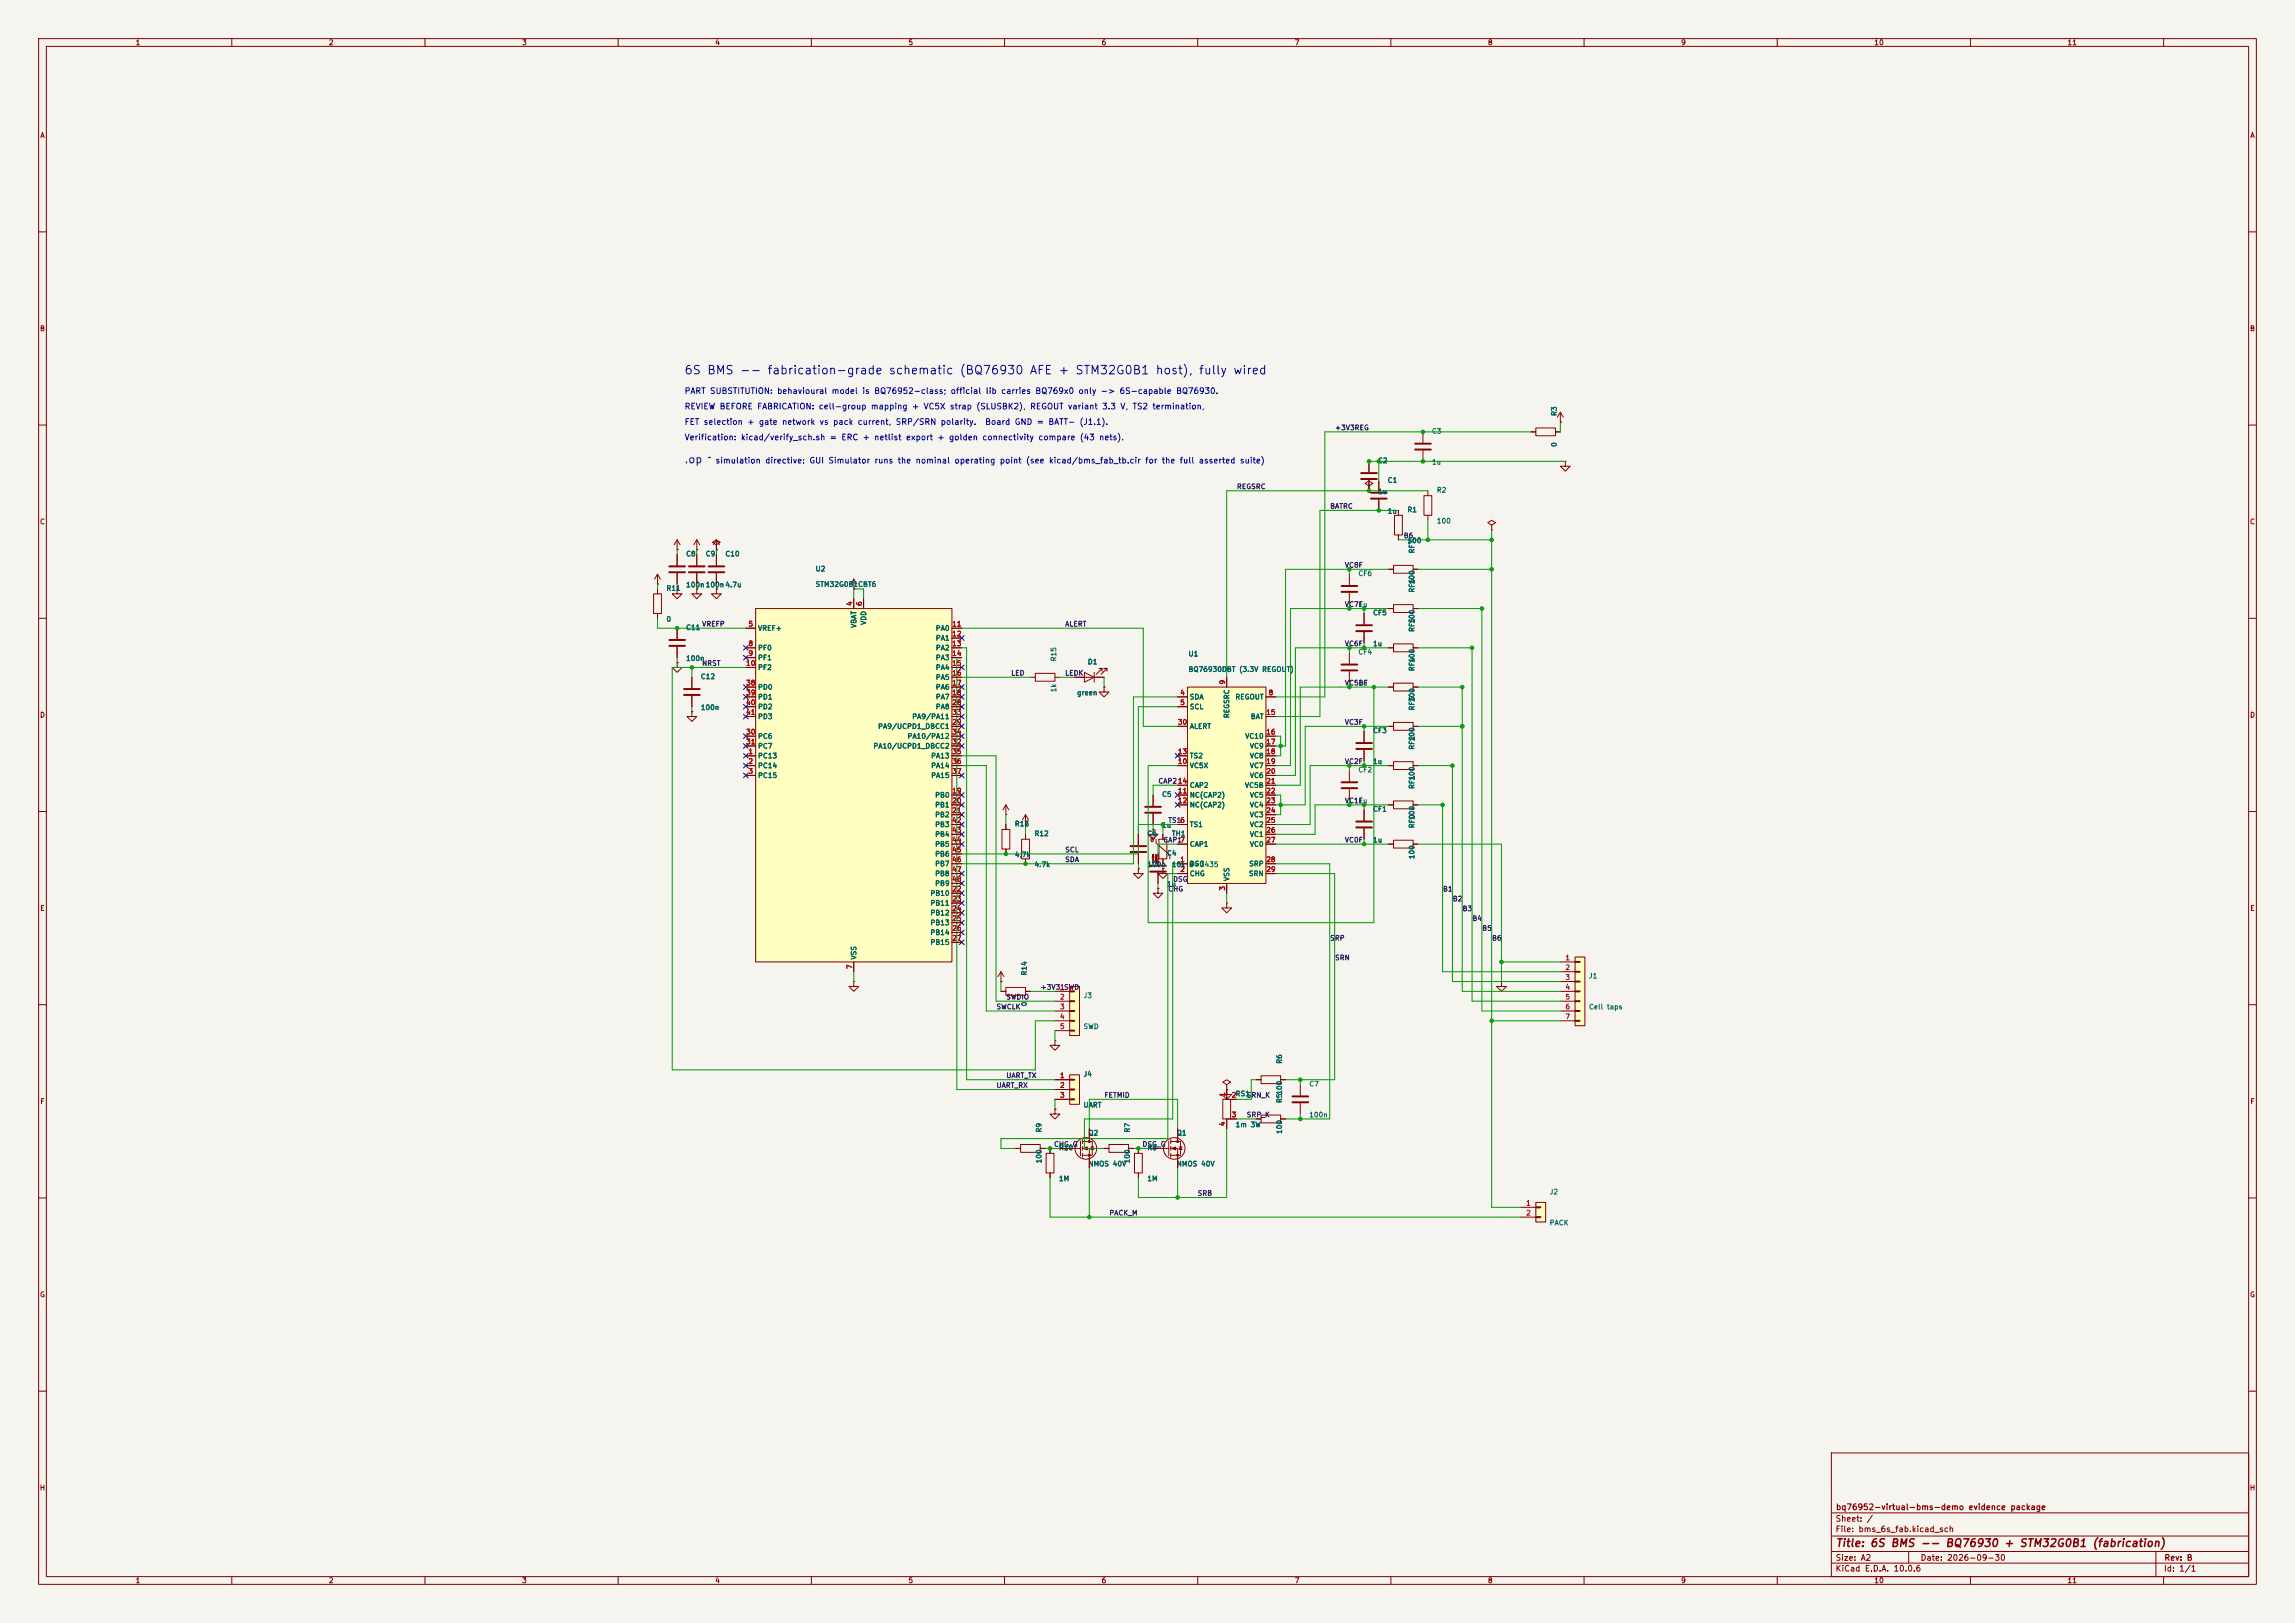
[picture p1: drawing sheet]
<svg xmlns="http://www.w3.org/2000/svg" width="594mm" height="420mm" viewBox="0 0 594 420" stroke-linecap="round" stroke-linejoin="round" font-family="sans-serif">
<defs><g id="words">
<text font-size="2.2" fill="#0000c2" x="177" y="97.4">6S BMS -- fabrication-grade schematic (BQ76930 AFE + STM32G0B1 host), fully wired</text>
<text font-size="2" fill="#0000c2" x="177" y="120.4">.op</text>
<text font-size="2" fill="#840000" x="475" y="400.8">Title: 6S BMS -- BQ76930 + STM32G0B1 (fabrication)</text>
<g font-size="1.5" fill="#0000c2">
<text x="177.1" y="102.3">PART SUBSTITUTION: behavioural model is BQ76952-class; official lib carries BQ769x0 only -&gt; 6S-capable BQ76930.</text>
<text x="177.1" y="106.3">REVIEW BEFORE FABRICATION: cell-group mapping + VC5X strap (SLUSBK2), REGOUT variant 3.3 V, TS2 termination,</text>
<text x="177.1" y="110.3">FET selection + gate network vs pack current, SRP/SRN polarity.</text>
<text x="254.8" y="110.3">Board GND = BATT- (J1.1).</text>
<text x="177.1" y="114.3">Verification: kicad/verify_sch.sh = ERC + netlist export + golden connectivity compare (43 nets).</text>
<text x="183.1" y="120.3">^ simulation directive: GUI Simulator runs the nominal operating point (see kicad/bms_fab_tb.cir for the full asserted suite)</text>
</g>
<g font-size="1.5" fill="#840000">
<text x="475" y="394.1">Sheet: /</text>
<text x="475.1" y="391.1">bq76952-virtual-bms-demo evidence package</text>
<text x="475" y="396.8">File: bms_6s_fab.kicad_sch</text>
<text x="475" y="407">KiCad E.D.A. 10.0.6</text>
<text x="475" y="404.2">Size: A2</text>
<text x="497" y="404.2">Date: 2026-09-30</text>
<text x="560" y="407">Id: 1/1</text>
<text x="560.1" y="404.2">Rev: B</text>
</g>
<g font-size="1.3" fill="#840000">
<text x="35" y="12">1</text>
<text x="85" y="12">2</text>
<text x="135" y="12">3</text>
<text x="185" y="12">4</text>
<text x="235" y="12">5</text>
<text x="285" y="12">6</text>
<text x="335" y="12">7</text>
<text x="385" y="12">8</text>
<text x="435" y="12">9</text>
<text x="485" y="12">10</text>
<text x="535" y="12">11</text>
<text x="10.3" y="36">A</text>
<text x="582.3" y="36">A</text>
<text x="10.2" y="86">B</text>
<text x="582.2" y="86">B</text>
<text x="10.2" y="136">C</text>
<text x="582.2" y="136">C</text>
<text x="10.2" y="186">D</text>
<text x="582.2" y="186">D</text>
<text x="10.3" y="236">E</text>
<text x="582.3" y="236">E</text>
<text x="10.3" y="286">F</text>
<text x="582.3" y="286">F</text>
<text x="10.2" y="336">G</text>
<text x="582.2" y="336">G</text>
<text x="10.2" y="386">H</text>
<text x="582.2" y="386">H</text>
<text x="35" y="410">1</text>
<text x="85" y="410">2</text>
<text x="135" y="410">3</text>
<text x="185" y="410">4</text>
<text x="235" y="410">5</text>
<text x="285" y="410">6</text>
<text x="335" y="410">7</text>
<text x="385" y="410">8</text>
<text x="435" y="410">9</text>
<text x="485" y="410">10</text>
<text x="535" y="410">11</text>
</g>
<g font-size="1.3" fill="#006464">
<text x="403.2" y="107.8" transform="rotate(-90 403.2 107.8)">R3</text>
<text x="370.5" y="112.5">C3</text>
<text x="403.2" y="115.8" transform="rotate(-90 403.2 115.8)">0</text>
<text x="356.5" y="120.2">C2</text>
<text x="359.1" y="125.2">C1</text>
<text x="370.5" y="120.5">1u</text>
<text x="356.5" y="128.2">1u</text>
<text x="371.8" y="127.8">R2</text>
<text x="359.1" y="133.2">1u</text>
<text x="364.1" y="132.9">R1</text>
<text x="371.8" y="135.8">100</text>
<text x="364.1" y="140.9">100</text>
<text x="366.4" y="143.3" transform="rotate(-90 366.4 143.3)">RF7</text>
<text x="177.4" y="144.3">C8</text>
<text x="182.5" y="144.3">C9</text>
<text x="187.6" y="144.3">C10</text>
<text x="211" y="148.2">U2</text>
<text x="351.4" y="149.4">CF6</text>
<text x="172.4" y="153.2">R11</text>
<text x="177.4" y="152.3">100n100n4.7u</text>
<text x="211" y="152.2">STM32G0B1CBT6</text>
<text x="366.4" y="153.5" transform="rotate(-90 366.4 153.5)">RF6</text>
<text x="366.4" y="151.3" transform="rotate(-90 366.4 151.3)">100</text>
<text x="172.4" y="161.2">0</text>
<text x="224.5" y="161.8" transform="rotate(-90 224.5 161.8)">VDD</text>
<text x="351.4" y="157.4">1u</text>
<text x="355.2" y="159.5">CF5</text>
<text x="366.4" y="161.5" transform="rotate(-90 366.4 161.5)">100</text>
<text x="177.4" y="163.3">C11</text>
<text x="196.1" y="163.5">VREF+</text>
<text x="221.9" y="162.6" transform="rotate(-90 221.9 162.6)">VBAT</text>
<text x="242.1" y="163.5">PA0</text>
<text x="242.1" y="166.1">PA1</text>
<text x="355.2" y="167.5">1u</text>
<text x="366.4" y="163.7" transform="rotate(-90 366.4 163.7)">RF5</text>
<text x="177.4" y="171.3">100n</text>
<text x="196.1" y="168.6">PF0</text>
<text x="196.1" y="171.1">PF1</text>
<text x="196.1" y="173.7">PF2</text>
<text x="242.1" y="168.6">PA2</text>
<text x="242.1" y="171.1">PA3</text>
<text x="242.1" y="173.7">PA4</text>
<text x="273.7" y="171.3" transform="rotate(-90 273.7 171.3)">R15</text>
<text x="281.4" y="172.2">D1</text>
<text x="307.5" y="170.2">U1</text>
<text x="351.4" y="169.7">CF4</text>
<text x="366.4" y="173.8" transform="rotate(-90 366.4 173.8)">RF4</text>
<text x="366.4" y="171.7" transform="rotate(-90 366.4 171.7)">100</text>
<text x="181.3" y="176">C12</text>
<text x="196.1" y="178.8">PD0</text>
<text x="242.1" y="176.2">PA5</text>
<text x="242.1" y="178.8">PA6</text>
<text x="273.7" y="179.3" transform="rotate(-90 273.7 179.3)">1k</text>
<text x="307.5" y="174.2">BQ76930DBT (3.3V REGOUT)</text>
<text x="351.4" y="177.7">1u</text>
<text x="181.3" y="184">100n</text>
<text x="196.1" y="181.3">PD1</text>
<text x="196.1" y="183.8">PD2</text>
<text x="242.1" y="181.3">PA7</text>
<text x="242.1" y="183.8">PA8</text>
<text x="278.6" y="180.2">green</text>
<text x="307.8" y="181.3">SDA</text>
<text x="307.8" y="183.8">SCL</text>
<text x="318.5" y="186" transform="rotate(-90 318.5 186)">REGSRC</text>
<text x="319.6" y="181.3">REGOUT</text>
<text x="366.4" y="184" transform="rotate(-90 366.4 184)">RF3</text>
<text x="366.4" y="181.8" transform="rotate(-90 366.4 181.8)">100</text>
<text x="196.1" y="191.5">PC6</text>
<text x="196.1" y="186.4">PD3</text>
<text x="227.1" y="188.9">PA9/UCPD1_DBCC1</text>
<text x="234.8" y="191.5">PA10/PA12</text>
<text x="236" y="186.4">PA9/PA11</text>
<text x="307.8" y="188.9">ALERT</text>
<text x="322.1" y="191.5">VC10</text>
<text x="323.6" y="186.4">BAT</text>
<text x="355.2" y="190">CF3</text>
<text x="366.4" y="192" transform="rotate(-90 366.4 192)">100</text>
<text x="196.1" y="196.5">PC13</text>
<text x="196.1" y="194">PC7</text>
<text x="225.9" y="194">PA10/UCPD1_DBCC2</text>
<text x="240.9" y="196.5">PA13</text>
<text x="307.8" y="196.5">TS2</text>
<text x="323.4" y="194">VC9</text>
<text x="323.4" y="196.5">VC8</text>
<text x="366.4" y="194.1" transform="rotate(-90 366.4 194.1)">RF2</text>
<text x="196.1" y="199.1">PC14</text>
<text x="196.1" y="201.6">PC15</text>
<text x="240.9" y="199.1">PA14</text>
<text x="240.9" y="201.6">PA15</text>
<text x="307.8" y="199.1">VC5X</text>
<text x="323.4" y="199.1">VC7</text>
<text x="323.4" y="201.6">VC6</text>
<text x="351.4" y="200.2">CF2</text>
<text x="355.2" y="198">1u</text>
<text x="366.4" y="202.1" transform="rotate(-90 366.4 202.1)">100</text>
<text x="241.9" y="206.7">PB0</text>
<text x="241.9" y="209.2">PB1</text>
<text x="300.6" y="206.5">C5</text>
<text x="307.8" y="206.7">NC(CAP2)</text>
<text x="307.8" y="209.2">NC(CAP2)</text>
<text x="307.8" y="204.2">CAP2</text>
<text x="322.1" y="204.2">VC5B</text>
<text x="323.4" y="206.7">VC5</text>
<text x="323.4" y="209.2">VC4</text>
<text x="351.4" y="208.2">1u</text>
<text x="366.4" y="204.3" transform="rotate(-90 366.4 204.3)">RF1</text>
<text x="241.9" y="211.8">PB2</text>
<text x="241.9" y="214.3">PB3</text>
<text x="262.5" y="214.1">R13</text>
<text x="300.6" y="214.5">1u</text>
<text x="307.8" y="214.3">TS1</text>
<text x="323.4" y="211.8">VC3</text>
<text x="323.4" y="214.3">VC2</text>
<text x="355.2" y="210.3">CF1</text>
<text x="366.4" y="214.5" transform="rotate(-90 366.4 214.5)">RF0</text>
<text x="366.4" y="212.3" transform="rotate(-90 366.4 212.3)">100</text>
<text x="241.9" y="216.9">PB4</text>
<text x="241.9" y="219.4">PB5</text>
<text x="241.9" y="221.9">PB6</text>
<text x="267.6" y="216.7">R12</text>
<text x="296.8" y="216.7">C6</text>
<text x="301.9" y="221.8">C4</text>
<text x="303.2" y="216.7">TH1</text>
<text x="307.8" y="219.4">CAP1</text>
<text x="323.4" y="216.9">VC1</text>
<text x="323.4" y="219.4">VC0</text>
<text x="355.2" y="218.3">1u</text>
<text x="241.9" y="224.5">PB7</text>
<text x="241.9" y="227">PB8</text>
<text x="262.5" y="222.1">4.7k</text>
<text x="267.6" y="224.7">4.7k</text>
<text x="296.8" y="224.7">100n</text>
<text x="303.2" y="224.7">10k</text>
<text x="307.6" y="224.7">B=3435</text>
<text x="307.8" y="224.5">DSG</text>
<text x="307.8" y="227">CHG</text>
<text x="323.1" y="227">SRN</text>
<text x="323.2" y="224.5">SRP</text>
<text x="366.4" y="222.5" transform="rotate(-90 366.4 222.5)">100</text>
<text x="240.7" y="232.1">PB10</text>
<text x="241.9" y="229.6">PB9</text>
<text x="301.9" y="229.8">1u</text>
<text x="318.5" y="228.1" transform="rotate(-90 318.5 228.1)">VSS</text>
<text x="240.7" y="234.6">PB11</text>
<text x="240.7" y="237.2">PB12</text>
<text x="240.7" y="239.7">PB13</text>
<text x="240.7" y="242.3">PB14</text>
<text x="240.7" y="244.8">PB15</text>
<text x="221.9" y="248.4" transform="rotate(-90 221.9 248.4)">VSS</text>
<text x="266.1" y="252.6" transform="rotate(-90 266.1 252.6)">R14</text>
<text x="411.1" y="253.5">J1</text>
<text x="266.1" y="260.6" transform="rotate(-90 266.1 260.6)">0</text>
<text x="280.3" y="258.6">J3</text>
<text x="411.1" y="261.5">Cell taps</text>
<text x="280.3" y="266.6">SWD</text>
<text x="332.1" y="275.4" transform="rotate(-90 332.1 275.4)">R6</text>
<text x="280.3" y="278.9">J4</text>
<text x="338.7" y="281.4">C7</text>
<text x="280.3" y="286.9">UART</text>
<text x="319.7" y="284">RS1</text>
<text x="332.1" y="285.6" transform="rotate(-90 332.1 285.6)">R5100</text>
<text x="269.9" y="293.2" transform="rotate(-90 269.9 293.2)">R9</text>
<text x="292.7" y="293.2" transform="rotate(-90 292.7 293.2)">R7</text>
<text x="319.7" y="292">1m 3W</text>
<text x="332.1" y="293.6" transform="rotate(-90 332.1 293.6)">100</text>
<text x="338.7" y="289.4">100n</text>
<text x="274" y="298">R10</text>
<text x="281.6" y="294.1">Q2</text>
<text x="296.8" y="298">R8</text>
<text x="304.4" y="294.1">Q1</text>
<text x="269.9" y="301.2" transform="rotate(-90 269.9 301.2)">100</text>
<text x="274" y="306">1M</text>
<text x="281.6" y="302.1">NMOS 40V</text>
<text x="292.7" y="301.2" transform="rotate(-90 292.7 301.2)">100</text>
<text x="296.8" y="306">1M</text>
<text x="304.4" y="302.1">NMOS 40V</text>
<text x="401" y="309.4">J2</text>
<text x="401" y="317.4">PACK</text>
</g>
<g font-size="1.3" fill="#0f0f0f">
<text x="345.4" y="111.6">+3V3REG</text>
<text x="320" y="126.9">REGSRC</text>
<text x="344.1" y="132">BATRC</text>
<text x="363.2" y="139.6">B6</text>
<text x="348" y="147.2">VC8F</text>
<text x="348" y="157.4">VC7F</text>
<text x="181.6" y="162.4">VREFP</text>
<text x="275.6" y="162.4">ALERT</text>
<text x="348" y="167.5">VC6F</text>
<text x="181.6" y="172.6">NRST</text>
<text x="261.6" y="175.1">LED</text>
<text x="275.6" y="175.1">LEDK</text>
<text x="348" y="177.7">VC5BF</text>
<text x="348" y="187.8">VC3F</text>
<text x="348" y="198">VC2F</text>
<text x="299.7" y="203.1">CAP214</text>
<text x="348" y="208.2">VC1F</text>
<text x="302.2" y="213.2">TS16</text>
<text x="275.6" y="220.9">SCL</text>
<text x="301" y="218.3">CAP1</text>
<text x="348" y="218.3">VC0F</text>
<text x="275.6" y="223.4">SDA</text>
<text x="302.2" y="231">CHG</text>
<text x="303.5" y="228.5">DSG</text>
<text x="373.4" y="231">B1</text>
<text x="375.9" y="233.6">B2</text>
<text x="378.4" y="236.1">B3</text>
<text x="381" y="238.6">B4</text>
<text x="344.1" y="243.7">SRP</text>
<text x="383.5" y="241.2">B5</text>
<text x="386.1" y="243.7">B6</text>
<text x="345.4" y="248.8">SRN</text>
<text x="269.2" y="256.4">+3V3_SWD</text>
<text x="257.8" y="261.5">SWCLK</text>
<text x="260.3" y="259">SWDIO</text>
<text x="257.8" y="281.8">UART_RX</text>
<text x="260.3" y="279.3">UART_TX</text>
<text x="285.7" y="284.4">FETMID</text>
<text x="322.6" y="284.4">SRN_K</text>
<text x="322.6" y="289.4">SRP_K</text>
<text x="272.7" y="297.1">CHG_G</text>
<text x="295.6" y="297.1">DSG_G</text>
<text x="309.9" y="309.8">SRB</text>
<text x="287" y="314.8">PACK_M</text>
</g>
<g font-size="1.3" fill="#a90000">
<text x="220.8" y="156.9" transform="rotate(-90 220.8 156.9)">4</text>
<text x="223.4" y="156.9" transform="rotate(-90 223.4 156.9)">6</text>
<text x="193.6" y="162.4">5</text>
<text x="193.6" y="167.5">8</text>
<text x="246.3" y="162.4">11</text>
<text x="246.3" y="165">12</text>
<text x="246.3" y="167.5">13</text>
<text x="193" y="172.6">10</text>
<text x="193.6" y="170">9</text>
<text x="246.3" y="170">14</text>
<text x="246.3" y="172.6">15</text>
<text x="193" y="177.7">38</text>
<text x="246.3" y="175.1">16</text>
<text x="246.3" y="177.7">17</text>
<text x="317.4" y="177.3" transform="rotate(-90 317.4 177.3)">9</text>
<text x="193" y="180.2">39</text>
<text x="193" y="182.7">40</text>
<text x="193" y="185.3">41</text>
<text x="246.3" y="180.2">18</text>
<text x="246.3" y="182.7">28</text>
<text x="246.3" y="185.3">33</text>
<text x="305.3" y="180.2">4</text>
<text x="305.3" y="182.7">5</text>
<text x="327.6" y="185.3">15</text>
<text x="328.2" y="180.2">8</text>
<text x="193" y="190.4">30</text>
<text x="246.3" y="187.8">29</text>
<text x="246.3" y="190.4">34</text>
<text x="304.7" y="187.8">30</text>
<text x="327.6" y="190.4">16</text>
<text x="193" y="192.9">31</text>
<text x="193.6" y="195.4">1</text>
<text x="193.6" y="198">2</text>
<text x="246.3" y="192.9">32</text>
<text x="246.3" y="195.4">35</text>
<text x="246.3" y="198">36</text>
<text x="304.7" y="198">10</text>
<text x="304.7" y="195.4">13</text>
<text x="327.6" y="192.9">17</text>
<text x="327.6" y="195.4">18</text>
<text x="327.6" y="198">19</text>
<text x="193.6" y="200.5">3</text>
<text x="246.3" y="200.5">37</text>
<text x="304.7" y="203.1">14</text>
<text x="327.6" y="200.5">20</text>
<text x="327.6" y="203.1">21</text>
<text x="246.3" y="205.6">19</text>
<text x="246.3" y="208.1">20</text>
<text x="304.7" y="205.6">11</text>
<text x="304.7" y="208.1">12</text>
<text x="327.6" y="205.6">22</text>
<text x="327.6" y="208.1">23</text>
<text x="246.3" y="210.7">21</text>
<text x="246.3" y="213.2">42</text>
<text x="246.3" y="215.8">43</text>
<text x="305.3" y="213.2">6</text>
<text x="327.6" y="210.7">24</text>
<text x="327.6" y="213.2">25</text>
<text x="327.6" y="215.8">26</text>
<text x="246.3" y="218.3">44</text>
<text x="246.3" y="220.8">45</text>
<text x="305.3" y="218.3">7</text>
<text x="327.6" y="218.3">27</text>
<text x="246.3" y="223.4">46</text>
<text x="246.3" y="225.9">47</text>
<text x="305.3" y="223.4">1</text>
<text x="305.3" y="225.9">2</text>
<text x="327.6" y="223.4">28</text>
<text x="327.6" y="225.9">29</text>
<text x="246.3" y="231">22</text>
<text x="246.3" y="233.5">23</text>
<text x="246.3" y="228.5">48</text>
<text x="317.4" y="230.6" transform="rotate(-90 317.4 230.6)">3</text>
<text x="246.3" y="236.1">24</text>
<text x="246.3" y="238.6">25</text>
<text x="246.3" y="241.2">26</text>
<text x="246.3" y="243.7">27</text>
<text x="220.8" y="250.9" transform="rotate(-90 220.8 250.9)">7</text>
<text x="405" y="248.8">1</text>
<text x="405" y="251.3">2</text>
<text x="274.2" y="256.4">1</text>
<text x="405" y="253.9">3</text>
<text x="405" y="256.4">4</text>
<text x="274.2" y="258.9">2</text>
<text x="274.2" y="261.5">3</text>
<text x="405" y="258.9">5</text>
<text x="405" y="261.5">6</text>
<text x="274.2" y="264">4</text>
<text x="274.2" y="266.6">5</text>
<text x="405" y="264">7</text>
<text x="274.2" y="279.3">1</text>
<text x="274.2" y="281.8">2</text>
<text x="274.2" y="284.3">3</text>
<text x="317.4" y="283.9" transform="rotate(-90 317.4 283.9)">1</text>
<text x="318.7" y="284.3">2</text>
<text x="317.4" y="291.6" transform="rotate(-90 317.4 291.6)">4</text>
<text x="318.7" y="289.4">3</text>
<text x="394.9" y="312.3">1</text>
<text x="394.9" y="314.8">2</text>
</g>
</g></defs>
<path d="M0 0h594v420h-594z" fill="#f5f4ef" stroke="#f5f4ef" stroke-width=".26"/>
<g fill="none" stroke="#840000" stroke-width=".26">
<path d="M10 10h574v400h-574zM12 12h570v396h-570zM60 10v2M110 10v2M160 10v2M210 10v2M260 10v2M310 10v2M360 10v2M410 10v2M460 10v2M510 10v2"/>
<path d="M560 10v2M10 60h2M582 60h2M10 110h2M582 110h2M175.3 143.5v2.8M175.3 148.3v2.8M10 160h2M582 160h2M10 210h2M259.3 214.6h2.1v5.1h-2.1zM260.3 210.8h.1"/>
<path d="M260.3 208.3v2.5M260.3 213.4v1.2M260.3 219.7v1.3M260.3 208.3l-.7 1.3M260.3 208.3l.8 1.3M265.4 213.4h.1M265.4 210.8l-.7 1.3M265.4 210.8l.8 1.3M265.4 210.8v2.6M359.4 218.4h1.3M359.4 208.3h1.3M360.7 217.4h5.1v2.1h-5.1z"/>
<path d="M360.7 207.3h5.1v2h-5.1zM365.8 218.4h1.2M365.8 208.3h1.2M582 210h2M259.1 254h.1M259.1 256.5h1.2M259.1 251.5l-.8 1.2M259.1 251.5l.7 1.2M259.1 251.5v2.5M260.3 255.5h5.1v2.1h-5.1zM265.4 256.5h1.3M10 260h2"/>
<path d="M582 260h2M10 310h2M582 310h2M10 360h2M474 376h108v32h-108zM582 360h2M474 397.5h108M474 391.5h108M60 408v2M110 408v2M160 408v2M210 408v2"/>
<path d="M260 408v2M310 408v2M360 408v2M410 408v2M460 408v2M474 404.5h108M474 401.5h108M494 401.5v3M510 408v2M558 401.5v6.5M560 408v2"/>
</g>
<path d="M173.2 146.6h4.1M173.2 148.1h4.1" fill="none" stroke="#840000" stroke-width=".51"/>
<path d="M397.5 311.2h2.5v5h-2.5z" fill="#ffffc2"/>
<g fill="none" stroke="#840000" stroke-width=".26">
<path d="M273 269.2v1.3h1.3l-1.3 1.3-1.2-1.3h1.2M273 269.2h.1M262.9 297.2h1.3M264.2 296.2h5v2h-5zM269.2 297.2h1.3M270.8 298.5h2v5h-2zM271.8 297.2v1.3M274.3 297.2h5.4M279.7 295.3v3.8M280.2 295.4h2.5v3.6h-2.5M280.2 297.2h1.7v5.1M280.2 294.9v1"/>
<path d="M280.2 296.7v1M280.2 298.5v1M281.9 292.1v3.3M282.3 296.8h.8M282.7 296.8l.4 .6h-.8zM285.7 297.2h1.3M287 296.2h5.1v2h-5.1zM292.1 297.2h1.3M293.6 298.5h2.1v5h-2.1zM294.6 297.2v1.3M297.2 297.2h5.3M302.5 295.3v3.8"/>
<path d="M303 295.4h2.6v3.6h-2.6M303 297.2h1.8v5.1M303 294.9v1M303 296.7v1M303 298.5v1M304.8 292.1v3.3M305.2 296.8h.7M305.6 296.8l.3 .6h-.7zM336.5 280.7v2.8M336.5 285.5v2.8M271.8 303.5v1.3M294.6 303.5v1.3"/>
<path d="M393.7 312.4h3.8M393.7 315h3.8M397.5 311.2h2.5v5h-2.5zM397.5 312.3h1.3v.2h-1.3zM397.5 314.8h1.3v.3h-1.3z"/>
<circle cx="281.1" cy="297.2" r="2.79"/>
<circle cx="303.9" cy="297.2" r="2.79"/>
</g>
<path d="M334.5 283.7h4.1M334.5 285.2h4.1" fill="none" stroke="#840000" stroke-width=".51"/>
<g fill="#840000" stroke="#840000" stroke-width=".26">
<path d="M280.4 297.2l1-.4v.8z"/>
<path d="M303.3 297.2l1-.4v.8z"/>
<circle cx="281.9" cy="295.4" r=".25"/>
<circle cx="281.9" cy="299" r=".25"/>
<circle cx="304.8" cy="295.4" r=".25"/>
<circle cx="304.8" cy="299" r=".25"/>
</g>
<path d="M276.9 278.1h2.5v7.7h-2.5z" fill="#ffffc2"/>
<g fill="none" stroke="#840000" stroke-width=".26">
<path d="M354.3 119.4v2.8M368.3 111.8v2.8M368.3 116.6v2.8M396.2 111.8h1.3M397.5 110.7h5.1v2.1h-5.1zM402.6 111.8h1.3M403.9 109.2h.1M403.9 106.7l-.8 1.3M403.9 106.7l.7 1.3M403.9 106.7v2.5M405.1 119.4v1.3h1.3l-1.3 1.2-1.2-1.2h1.2M405.1 119.4h.1"/>
<path d="M175.3 139.7l-.8 1.3M175.3 139.7l.7 1.3M175.3 139.7v2.5M180.3 139.7l-.7 1.3M180.3 139.7l.8 1.3M180.3 139.7v2.5M354.3 125.7l1-.6-1-.6-1 .6 1 .6v1.3M354.3 127h.1M354.3 124.2v2.8M356.9 124.5v2.8M356.9 129.3v2.8M360.9 133.4h2.1v5h-2.1z"/>
<path d="M361.9 132.1v1.3M361.9 138.4v1.3M368.6 128.3h2v5.1h-2zM369.6 127v1.3M369.6 133.4v1.2M386.1 135.9l1-.6-1-.7-1 .7 1 .6v1.3M386.1 137.2h.1M175.3 142.2h.1M180.3 152.4v1.3h1.3l-1.3 1.2-1.2-1.2h1.2M180.3 152.4h.1M180.3 142.2h.1M185.4 152.4v1.3h1.3l-1.3 1.2-1.3-1.2h1.3"/>
<path d="M185.4 152.4h.1M185.4 143.5v2.8M185.4 148.3v2.8M221 152.4h.1M221 149.9l-.8 1.2M221 149.9l.7 1.2M221 149.9v2.5M349.2 148.6v2.8M349.2 153.4v2.8M353.1 158.8v2.7M359.4 157.5h1.3M359.4 147.3h1.3"/>
<path d="M360.7 156.5h5.1v2h-5.1zM360.7 146.3h5.1v2h-5.1zM365.8 157.5h1.2M365.8 147.3h1.2M266.7 175.3h1.3M268 174.2h5v2.1h-5zM273 175.3h1.3M349.2 168.9v2.8M349.2 173.7v2.8M353.1 163.6v2.8M359.4 177.8h1.3M359.4 167.6h1.3"/>
<path d="M360.7 176.8h5.1v2h-5.1zM360.7 166.6h5.1v2.1h-5.1zM365.8 177.8h1.2M365.8 167.6h1.2M353.1 189.2v2.8M353.1 194.1v2.8M359.4 198.1h1.3M359.4 188h1.3M360.7 197.1h5.1v2h-5.1zM360.7 186.9h5.1v2.1h-5.1zM365.8 198.1h1.2M365.8 188h1.2"/>
<path d="M264.4 217.2h2v5.1h-2zM265.4 215.9v1.3M298.4 205.7v2.8M298.4 210.6v2.8M265.4 222.3v1.2M299.7 221v2.8M299.7 225.8v2.8M301 224.8v1.3h1.3l-1.3 1.2-1.3-1.2h1.3M301 224.8h.1M221 254v1.3h1.2l-1.2 1.2-1.3-1.2h1.3M221 254h.1M273 279.4h3.9"/>
<path d="M276.9 278.1h2.5v7.7h-2.5zM276.9 279.3h1.2v.2h-1.2zM325.1 279.4h1.3M326.4 278.4h5.1v2h-5.1zM331.5 279.4h1.2M273 287v1.3h1.3l-1.3 1.3-1.2-1.3h1.2M273 287h.1M273 281.9h3.9M273 284.5h3.9M276.9 281.8h1.2v.3h-1.2zM276.9 284.4h1.2v.2h-1.2zM316.5 284.5h2v5.1h-2z"/>
<path d="M317.5 281.9v1.3h1.3l-1.3 1.3-1.3-1.3h1.3M317.5 281.9h.1M317.5 280.7l1-.7-1-.6-1 .6 1 .7v1.2M317.5 281.9v2.6h2.5M320 289.6h-2.5v2.5M325.1 289.6h1.3M326.4 288.5h5.1v2.1h-5.1zM331.5 289.6h1.2"/>
</g>
<g fill="none" stroke="#840000" stroke-width=".51">
<path d="M366.3 114.8h4M366.3 116.3h4M352.3 122.4h4.1M352.3 124h4.1M354.8 127.5h4.1M354.8 129h4.1M183.4 146.6h4.1M183.4 148.1h4.1M347.2 151.6h4.1M347.2 153.2h4.1M347.2 172h4.1M347.2 173.5h4.1"/>
<path d="M351 161.8h4.1M351 163.3h4.1M351 192.3h4.1M351 193.8h4.1M296.4 208.8h4.1M296.4 210.3h4.1M297.7 224h4.1M297.7 225.6h4.1"/>
</g>
<path d="M195.6 157.5h50.8v91.4h-50.8z" fill="#ffffc2"/>
<g fill="none" stroke="#840000" stroke-width=".26">
<path d="M195.6 157.5h50.8v91.4h-50.8zM221 154.9v2.6M223.5 154.9v2.6M193 162.6h2.6M193 167.6h2.6M193 170.2h2.6M193 172.7h2.6M193 177.8h2.6M246.4 162.6h2.5M246.4 167.6h2.5M246.4 170.2h2.5M246.4 172.7h2.5"/>
<path d="M246.4 165.1h2.5M246.4 175.3h2.5M246.4 177.8h2.5M193 195.6h2.6M193 198.1h2.6M193 180.3h2.6M193 182.9h2.6M193 190.5h2.6M193 193h2.6M193 185.4h2.6M246.4 195.6h2.5M246.4 198.1h2.5"/>
<path d="M246.4 180.3h2.5M246.4 182.9h2.5M246.4 188h2.5M246.4 190.5h2.5M246.4 193h2.5M246.4 185.4h2.5M193 200.7h2.6M246.4 200.7h2.5M246.4 205.7h2.5M246.4 208.3h2.5M246.4 210.8h2.5M246.4 213.4h2.5"/>
<path d="M246.4 215.9h2.5M246.4 218.4h2.5M297.8 217.3l.1 .2M298.8 216.9l-.3 .3h-.4l-.2-.3 .1-.2 .4 .1v.8l-.2 .2-.3-.2M299.2 217.2v1l3.6 3v1.1M300 217.2h2v5.1h-2zM301 215.9v1.3M246.4 231.1h2.5M246.4 233.7h2.5M246.4 236.2h2.5M246.4 238.8h2.5M246.4 221h2.5"/>
<path d="M246.4 223.5h2.5M246.4 226.1h2.5M246.4 228.6h2.5M301 222.3v1.2M221 248.9v2.6M246.4 241.3h2.5M246.4 243.8h2.5"/>
</g>
<g fill="#840000" stroke="#840000" stroke-width=".26">
<path d="M298.4 221.1l.3 .8h-.5l.2-.8v2.3z"/>
<path d="M299.2 221.1v2.3l-.2-.8h.5l-.3 .8z"/>
</g>
<path d="M307.3 177.8h20.4v50.8h-20.4z" fill="#ffffc2"/>
<g fill="none" stroke="#840000" stroke-width=".26">
<path d="M169.2 153.7h2v5.1h-2zM170.2 151.1h.1M170.2 148.6v2.5M170.2 152.4v1.3M170.2 158.8v1.2M170.2 148.6l-.8 1.3M170.2 148.6l.7 1.3M175.3 152.4v1.3h1.2l-1.2 1.2-1.3-1.2h1.3M175.3 152.4h.1M180.3 143.5v2.8M180.3 148.3v2.8M179.1 175.3v2.8"/>
<path d="M278.1 175.3h7.6M280.7 174l2.5 1.3-2.5 1.2zM283.2 174v2.5M285.2 173.7v-.7h-.7h.7l-1.5 1.5M285.7 177.8v1.3h1.3l-1.3 1.2-1.2-1.2h1.2M285.7 177.8h.1M286.5 173.7v-.7h-.8h.8l-1.5 1.5M307.3 177.8h20.4v50.8h-20.4zM317.5 175.3v2.5M179.1 184.2v1.2h1.2l-1.2 1.3-1.3-1.3h1.3M179.1 184.2h.1M179.1 180.1v2.8"/>
<path d="M304.8 180.3h2.5M304.8 198.1h2.5M304.8 195.6h2.5M304.8 188h2.5M304.8 182.9h2.5M327.7 180.3h2.5M327.7 198.1h2.5M327.7 195.6h2.5M327.7 185.4h2.5M327.7 190.5h2.5M327.7 193h2.5M304.8 213.4h2.5"/>
<path d="M304.8 218.4h2.5M304.8 205.7h2.5M304.8 208.3h2.5M304.8 203.2h2.5M327.7 213.4h2.5M327.7 218.4h2.5M327.7 205.7h2.5M327.7 208.3h2.5M327.7 203.2h2.5M327.7 200.7h2.5M327.7 210.8h2.5M327.7 215.9h2.5"/>
<path d="M294.6 224.8v1.3h1.3l-1.3 1.2-1.2-1.2h1.2M294.6 224.8h.1M304.8 223.5h2.5M304.8 226.1h2.5M317.5 233.7v1.3h1.3l-1.3 1.2-1.3-1.2h1.3M317.5 233.7h.1M317.5 228.6v2.5M327.7 223.5h2.5M327.7 226.1h2.5"/>
</g>
<path d="M178.3 146.6h4.1M178.3 148.1h4.1M177 178.3h4.1M177 179.8h4.1" fill="none" stroke="#840000" stroke-width=".51"/>
<path d="M276.9 255.3h2.5v12.7h-2.5z" fill="#ffffc2"/>
<g fill="none" stroke="#840000" stroke-width=".26">
<path d="M185.4 139.7l-.7 1.3M185.4 139.7l.8 1.3M185.4 139.7v2.5M185.4 142.2h.1M294.6 215.9v2.8M298.4 214.6v1.3h1.3l-1.3 1.3-1.2-1.3h1.2M298.4 214.6h.1M294.6 220.7v2.8M299.7 229.9v1.2h1.3l-1.3 1.3-1.3-1.3h1.3M299.7 229.9h.1M273 256.5h3.9M273 259.1h3.9"/>
<path d="M276.9 255.3h2.5v12.7h-2.5zM276.9 256.4h1.2v.3h-1.2zM276.9 259h1.2v.2h-1.2zM388.6 254v1.3h1.3l-1.3 1.2-1.3-1.2h1.3M388.6 254h.1M273 261.6h3.9M273 264.2h3.9M273 266.7h3.9M276.9 261.5h1.2v.2h-1.2zM276.9 264h1.2v.3h-1.2zM276.9 266.6h1.2v.2h-1.2z"/>
</g>
<path d="M292.6 218.9h4.1M292.6 220.5h4.1" fill="none" stroke="#840000" stroke-width=".51"/>
<path d="M407.7 247.7h2.5v17.7h-2.5z" fill="#ffffc2"/>
<g fill="none" stroke="#840000" stroke-width=".26">
<path d="M354.3 119.4v2.8M396.2 111.8h1.3M402.6 111.8h1.3M403.9 109.2h.1M354.3 127h.1M354.3 124.2v2.8M356.9 124.5v2.8M356.9 129.3v2.8M361.9 132.1v1.3M361.9 138.4v1.3M170.2 151.1h.1M170.2 152.4v1.3"/>
<path d="M170.2 158.8v1.2M175.3 152.4h.1M175.3 142.2h.1M175.3 143.5v2.8M175.3 148.3v2.8M180.3 142.2h.1M180.3 152.4h.1M180.3 143.5v2.8M180.3 148.3v2.8M185.4 141l1-.7-1-.6-1 .6 1 .7v1.2M185.4 142.2h.1M185.4 152.4h.1"/>
<path d="M185.4 143.5v2.8M185.4 148.3v2.8M221 152.4h.1M221 154.9v2.6M223.5 154.9v2.6M353.1 158.8v2.7M359.4 147.3h1.3M359.4 157.5h1.3M365.8 147.3h1.2M365.8 157.5h1.2M175.3 171.5v1.2h1.2l-1.2 1.3-1.3-1.3h1.3M175.3 171.5h.1"/>
<path d="M175.3 162.6v2.8M175.3 167.4v2.8M179.1 175.3v2.8M193 162.6h2.6M193 167.6h2.6M193 170.2h2.6M193 172.7h2.6M193 177.8h2.6M246.4 162.6h2.5M246.4 167.6h2.5M246.4 170.2h2.5M246.4 172.7h2.5"/>
<path d="M246.4 165.1h2.5M246.4 175.3h2.5M246.4 177.8h2.5M278.1 175.3h2.6M283.2 175.3h2.5M285.7 177.8h.1M317.5 175.3v2.5M353.1 163.6v2.8M359.4 167.6h1.3M359.4 177.8h1.3M365.8 167.6h1.2M365.8 177.8h1.2"/>
<path d="M179.1 184.2h.1M179.1 180.1v2.8M193 195.6h2.6M193 198.1h2.6M193 180.3h2.6M193 182.9h2.6M193 190.5h2.6M193 193h2.6M193 185.4h2.6M246.4 195.6h2.5M246.4 198.1h2.5M246.4 180.3h2.5"/>
<path d="M246.4 182.9h2.5M246.4 188h2.5M246.4 190.5h2.5M246.4 193h2.5M246.4 185.4h2.5M304.8 195.6h2.5M304.8 198.1h2.5M304.8 180.3h2.5M304.8 182.9h2.5M304.8 188h2.5M327.7 195.6h2.5M327.7 198.1h2.5"/>
<path d="M327.7 180.3h2.5M327.7 190.5h2.5M327.7 193h2.5M327.7 185.4h2.5M349.2 199.4v2.8M353.1 189.2v2.8M353.1 194.1v2.8M359.4 198.1h1.3M359.4 188h1.3M365.8 198.1h1.2M365.8 188h1.2M193 200.7h2.6"/>
<path d="M246.4 200.7h2.5M246.4 205.7h2.5M246.4 208.3h2.5M246.4 210.8h2.5M246.4 213.4h2.5M246.4 215.9h2.5M246.4 218.4h2.5M260.3 213.4v1.2M260.3 219.7v1.3M265.4 213.4h.1M265.4 215.9v1.3M294.6 215.9v2.8"/>
<path d="M298.4 214.6h.1M298.4 205.7v2.8M298.4 210.6v2.8M301 215.9v1.3M304.8 205.7h2.5M304.8 208.3h2.5M304.8 213.4h2.5M304.8 218.4h2.5M304.8 203.2h2.5M327.7 200.7h2.5M327.7 205.7h2.5M327.7 208.3h2.5"/>
<path d="M327.7 210.8h2.5M327.7 213.4h2.5M327.7 215.9h2.5M327.7 218.4h2.5M327.7 203.2h2.5M349.2 204.2v2.8M353.1 209.6v2.7M353.1 214.4v2.8M359.4 208.3h1.3M359.4 218.4h1.3M365.8 208.3h1.2M365.8 218.4h1.2"/>
<path d="M246.4 231.1h2.5M246.4 233.7h2.5M246.4 236.2h2.5M246.4 238.8h2.5M246.4 221h2.5M246.4 223.5h2.5M246.4 226.1h2.5M246.4 228.6h2.5M265.4 222.3v1.2M294.6 224.8h.1M294.6 220.7v2.8M299.7 229.9h.1"/>
<path d="M299.7 221v2.8M299.7 225.8v2.8M301 224.8h.1M301 222.3v1.2M304.8 223.5h2.5M304.8 226.1h2.5M317.5 228.6v2.5M327.7 223.5h2.5M327.7 226.1h2.5M221 248.9v2.6M246.4 241.3h2.5M246.4 243.8h2.5"/>
<path d="M259.1 254h.1M259.1 256.5h1.2M265.4 256.5h1.3M403.9 248.9h3.8M403.9 251.5h3.8M403.9 254h3.8M403.9 256.5h3.8M403.9 259.1h3.8M407.7 247.7h2.5v17.7h-2.5zM407.7 248.8h1.2v.2h-1.2zM407.7 251.3h1.2v.3h-1.2zM407.7 253.9h1.2v.2h-1.2z"/>
<path d="M407.7 256.4h1.2v.3h-1.2zM407.7 259h1.2v.2h-1.2zM273 279.4h3.9M325.1 279.4h1.3M331.5 279.4h1.2M403.9 261.6h3.8M403.9 264.2h3.8M407.7 261.5h1.2v.2h-1.2zM407.7 264h1.2v.3h-1.2zM262.9 297.2h1.3M269.2 297.2h1.3M271.8 297.2v1.3"/>
<path d="M273 287h.1M273 284.5h3.9M273 281.9h3.9M274.3 297.2h2.6M281.9 292.1v2.5M281.9 299.7v2.6M285.7 297.2h1.3M292.1 297.2h1.3M294.6 297.2v1.3M297.2 297.2h2.5M304.8 292.1v2.5M304.8 299.7v2.6"/>
<path d="M317.5 281.9h.1M317.5 281.9v2.6M317.5 289.6v2.5M318.8 289.6h1.2M318.8 284.5h1.2M325.1 289.6h1.3M331.5 289.6h1.2M271.8 303.5v1.3M294.6 303.5v1.3"/>
</g>
<path d="M173.2 165.6h4.1M173.2 167.1h4.1M347.2 202.4h4.1M347.2 204h4.1M351 212.6h4.1M351 214.1h4.1" fill="none" stroke="#840000" stroke-width=".51"/>
<g fill="none" stroke="#009600" stroke-width=".26">
<path d="M354.3 119.4h50.8M356.9 119.4v5.1M396.2 111.8h-53.3v68.5h-12.7M403.9 109.2v2.6M361.9 132.1h-20.3v53.3h-11.4M361.9 139.7h24.2M369.6 134.6v5.1M369.6 127h-52.1v48.3M386.1 137.2v175.2h7.6M170.2 151.1v1.3M175.3 142.2v1.3M175.3 151.1v1.3"/>
<path d="M180.3 142.2v1.3M180.3 151.1v1.3M185.4 142.2v1.3M185.4 151.1v1.3M221 154.9v-2.5h2.5v2.5M349.2 147.3v1.3M349.2 156.2v1.3M353.1 157.5v1.3M359.4 147.3h-26.7v45.7h-2.5M359.4 157.5h-25.4v40.6h-3.8M367 157.5h16.5v104.1h20.4M367 147.3h19.1"/>
<path d="M170.2 160v2.6h22.8M175.3 170.2v1.3M179.1 172.7v2.6M193 172.7h-19v104.2h94v-12.7h5M248.9 162.6h47v25.4h8.9M248.9 167.6h1.3v111.8h22.8M248.9 170.2h-1.3v111.7h25.4M248.9 175.3h17.8M274.3 175.3h3.8M285.7 175.3v2.5M349.2 167.6v1.3M349.2 176.5v1.3"/>
<path d="M353.1 166.4v1.2M355.6 177.8v61h-58.4v-40.7h7.6M359.4 177.8h-22.9v25.4h-6.3M359.4 167.6h-24.1v33.1h-5.1M367 177.8h11.5v78.7h25.4M367 167.6h14v91.5h22.9M179.1 182.9v1.3M248.9 195.6h8.9v63.5h15.2M248.9 198.1h6.4v63.5h17.7M304.8 182.9h-10.2v38.1h-45.7M304.8 180.3h-11.4v43.2h-44.5M330.2 190.5h1.3v5.1h-1.3"/>
<path d="M349.2 198.1v1.3M353.1 188v1.2M353.1 196.9v1.2M359.4 188h-21.6v20.3h-7.6M359.4 198.1h-20.3v15.3h-8.9M367 188h11.5M367 198.1h8.9v55.9h28M260.3 210.8v2.6M265.4 213.4v2.5M294.6 213.4h10.2M298.4 213.4v1.2M301 213.4v2.5"/>
<path d="M304.8 203.2h-6.4v2.5M304.8 218.4h-5.1v2.6M330.2 205.7h1.3v5.1h-1.3M330.2 218.4h29.2M349.2 207v1.3M353.1 208.3v1.3M353.1 217.2v1.2M359.4 208.3h-19v7.6h-10.2M367 208.3h6.4v43.2h30.5M367 218.4h21.6v35.6M294.6 223.5v1.3M299.7 228.6v1.3"/>
<path d="M301 223.5v1.3M304.8 226.1h-2.5v68.5h-43.2v2.6h3.8M304.8 223.5h-1.3v66.1h-22.8v7.6h5M317.5 231.1v2.6M330.2 223.5h14v66.1h-11.5M330.2 226.1h15.2v53.3h-12.7M221 251.5v2.5M259.1 254v2.5M266.7 256.5h6.3M388.6 248.9h15.3M273 266.7v2.5M325.1 279.4h-1.3v5.1h-3.8"/>
<path d="M336.5 279.4v1.3M386.1 264.2h17.8M270.5 297.2h3.8M273 284.5v2.5M281.9 292.1v-7.6h22.9v7.6M293.4 297.2h3.8M317.5 292.1v17.8h-22.9v-5.1M320 289.6h5.1M336.5 288.3v1.3M271.8 304.8v10.2h121.9M281.9 302.3v12.7M304.8 302.3v7.6"/>
</g>
<g fill="none" stroke="#000084" stroke-width=".26">
<path d="M192.4 169.6l1.2 1.2M192.4 167l1.2 1.2M192.4 179.7l1.2 1.2M192.4 177.2l1.2 1.2M193.6 169.6l-1.2 1.2M193.6 167l-1.2 1.2M193.6 179.7l-1.2 1.2M193.6 177.2l-1.2 1.2M248.3 172.1l1.2 1.2M248.3 177.2l1.2 1.2M248.3 179.7l1.2 1.2M248.3 164.5l1.2 1.2"/>
<path d="M249.5 172.1l-1.2 1.2M249.5 177.2l-1.2 1.2M249.5 179.7l-1.2 1.2M249.5 164.5l-1.2 1.2M192.4 197.5l1.2 1.2M192.4 189.9l1.2 1.2M192.4 195l1.2 1.2M192.4 184.8l1.2 1.2M192.4 182.3l1.2 1.2M192.4 192.4l1.2 1.2M193.6 197.5l-1.2 1.2M193.6 189.9l-1.2 1.2"/>
<path d="M193.6 195l-1.2 1.2M193.6 184.8l-1.2 1.2M193.6 182.3l-1.2 1.2M193.6 192.4l-1.2 1.2M248.3 187.4l1.2 1.2M248.3 192.4l1.2 1.2M248.3 184.8l1.2 1.2M248.3 182.3l1.2 1.2M248.3 189.9l1.2 1.2M249.5 187.4l-1.2 1.2M249.5 192.4l-1.2 1.2M249.5 184.8l-1.2 1.2"/>
<path d="M249.5 182.3l-1.2 1.2M249.5 189.9l-1.2 1.2M304.2 195l1.2 1.2M305.4 195l-1.2 1.2M192.4 200.1l1.2 1.2M193.6 200.1l-1.2 1.2M248.3 217.8l1.2 1.2M248.3 205.1l1.2 1.2M248.3 207.7l1.2 1.2M248.3 210.2l1.2 1.2M248.3 200.1l1.2 1.2M248.3 212.8l1.2 1.2"/>
<path d="M248.3 215.3l1.2 1.2M249.5 217.8l-1.2 1.2M249.5 205.1l-1.2 1.2M249.5 207.7l-1.2 1.2M249.5 210.2l-1.2 1.2M249.5 200.1l-1.2 1.2M249.5 212.8l-1.2 1.2M249.5 215.3l-1.2 1.2M304.2 207.7l1.2 1.2M304.2 205.1l1.2 1.2M305.4 207.7l-1.2 1.2M305.4 205.1l-1.2 1.2"/>
<path d="M248.3 233.1l1.2 1.2M248.3 235.6l1.2 1.2M248.3 238.2l1.2 1.2M248.3 228l1.2 1.2M248.3 230.5l1.2 1.2M248.3 225.5l1.2 1.2M249.5 233.1l-1.2 1.2M249.5 235.6l-1.2 1.2M249.5 238.2l-1.2 1.2M249.5 228l-1.2 1.2M249.5 230.5l-1.2 1.2M249.5 225.5l-1.2 1.2"/>
<path d="M248.3 243.2l1.2 1.2M248.3 240.7l1.2 1.2M249.5 243.2l-1.2 1.2M249.5 240.7l-1.2 1.2"/>
</g>
<g fill="#009600" stroke="#009600" stroke-width=".26">
<circle cx="301" cy="213.4" r=".46"/>
<circle cx="265.4" cy="223.5" r=".46"/>
<circle cx="260.3" cy="221" r=".46"/>
<circle cx="349.2" cy="147.3" r=".46"/>
<circle cx="349.2" cy="157.5" r=".46"/>
<circle cx="349.2" cy="177.8" r=".46"/>
<circle cx="353.1" cy="188" r=".46"/>
<circle cx="353.1" cy="167.6" r=".46"/>
<circle cx="353.1" cy="157.5" r=".46"/>
<circle cx="349.2" cy="167.6" r=".46"/>
<circle cx="356.9" cy="132.1" r=".46"/>
<circle cx="354.3" cy="127" r=".46"/>
<circle cx="331.5" cy="193" r=".46"/>
<circle cx="353.1" cy="198.1" r=".46"/>
<circle cx="349.2" cy="198.1" r=".46"/>
<circle cx="175.3" cy="162.6" r=".46"/>
<circle cx="179.1" cy="172.7" r=".46"/>
<circle cx="271.8" cy="297.2" r=".46"/>
<circle cx="331.5" cy="208.3" r=".46"/>
<circle cx="281.9" cy="315" r=".46"/>
<circle cx="304.8" cy="309.9" r=".46"/>
<circle cx="294.6" cy="297.2" r=".46"/>
<circle cx="336.5" cy="279.4" r=".46"/>
<circle cx="336.5" cy="289.6" r=".46"/>
<circle cx="388.6" cy="248.9" r=".46"/>
<circle cx="375.9" cy="198.1" r=".46"/>
<circle cx="373.4" cy="208.3" r=".46"/>
<circle cx="353.1" cy="218.4" r=".46"/>
<circle cx="386.1" cy="264.2" r=".46"/>
<circle cx="354.3" cy="119.4" r=".46"/>
<circle cx="356.9" cy="119.4" r=".46"/>
<circle cx="368.3" cy="119.4" r=".46"/>
<circle cx="368.3" cy="111.8" r=".46"/>
<circle cx="386.1" cy="139.7" r=".46"/>
<circle cx="369.6" cy="139.7" r=".46"/>
<circle cx="355.6" cy="177.8" r=".46"/>
<circle cx="378.5" cy="177.8" r=".46"/>
<circle cx="378.5" cy="188" r=".46"/>
<circle cx="349.2" cy="208.3" r=".46"/>
<circle cx="353.1" cy="208.3" r=".46"/>
<circle cx="386.1" cy="147.3" r=".46"/>
<circle cx="383.5" cy="157.5" r=".46"/>
<circle cx="381" cy="167.6" r=".46"/>
</g>
<use href="#words"/>
</svg>
